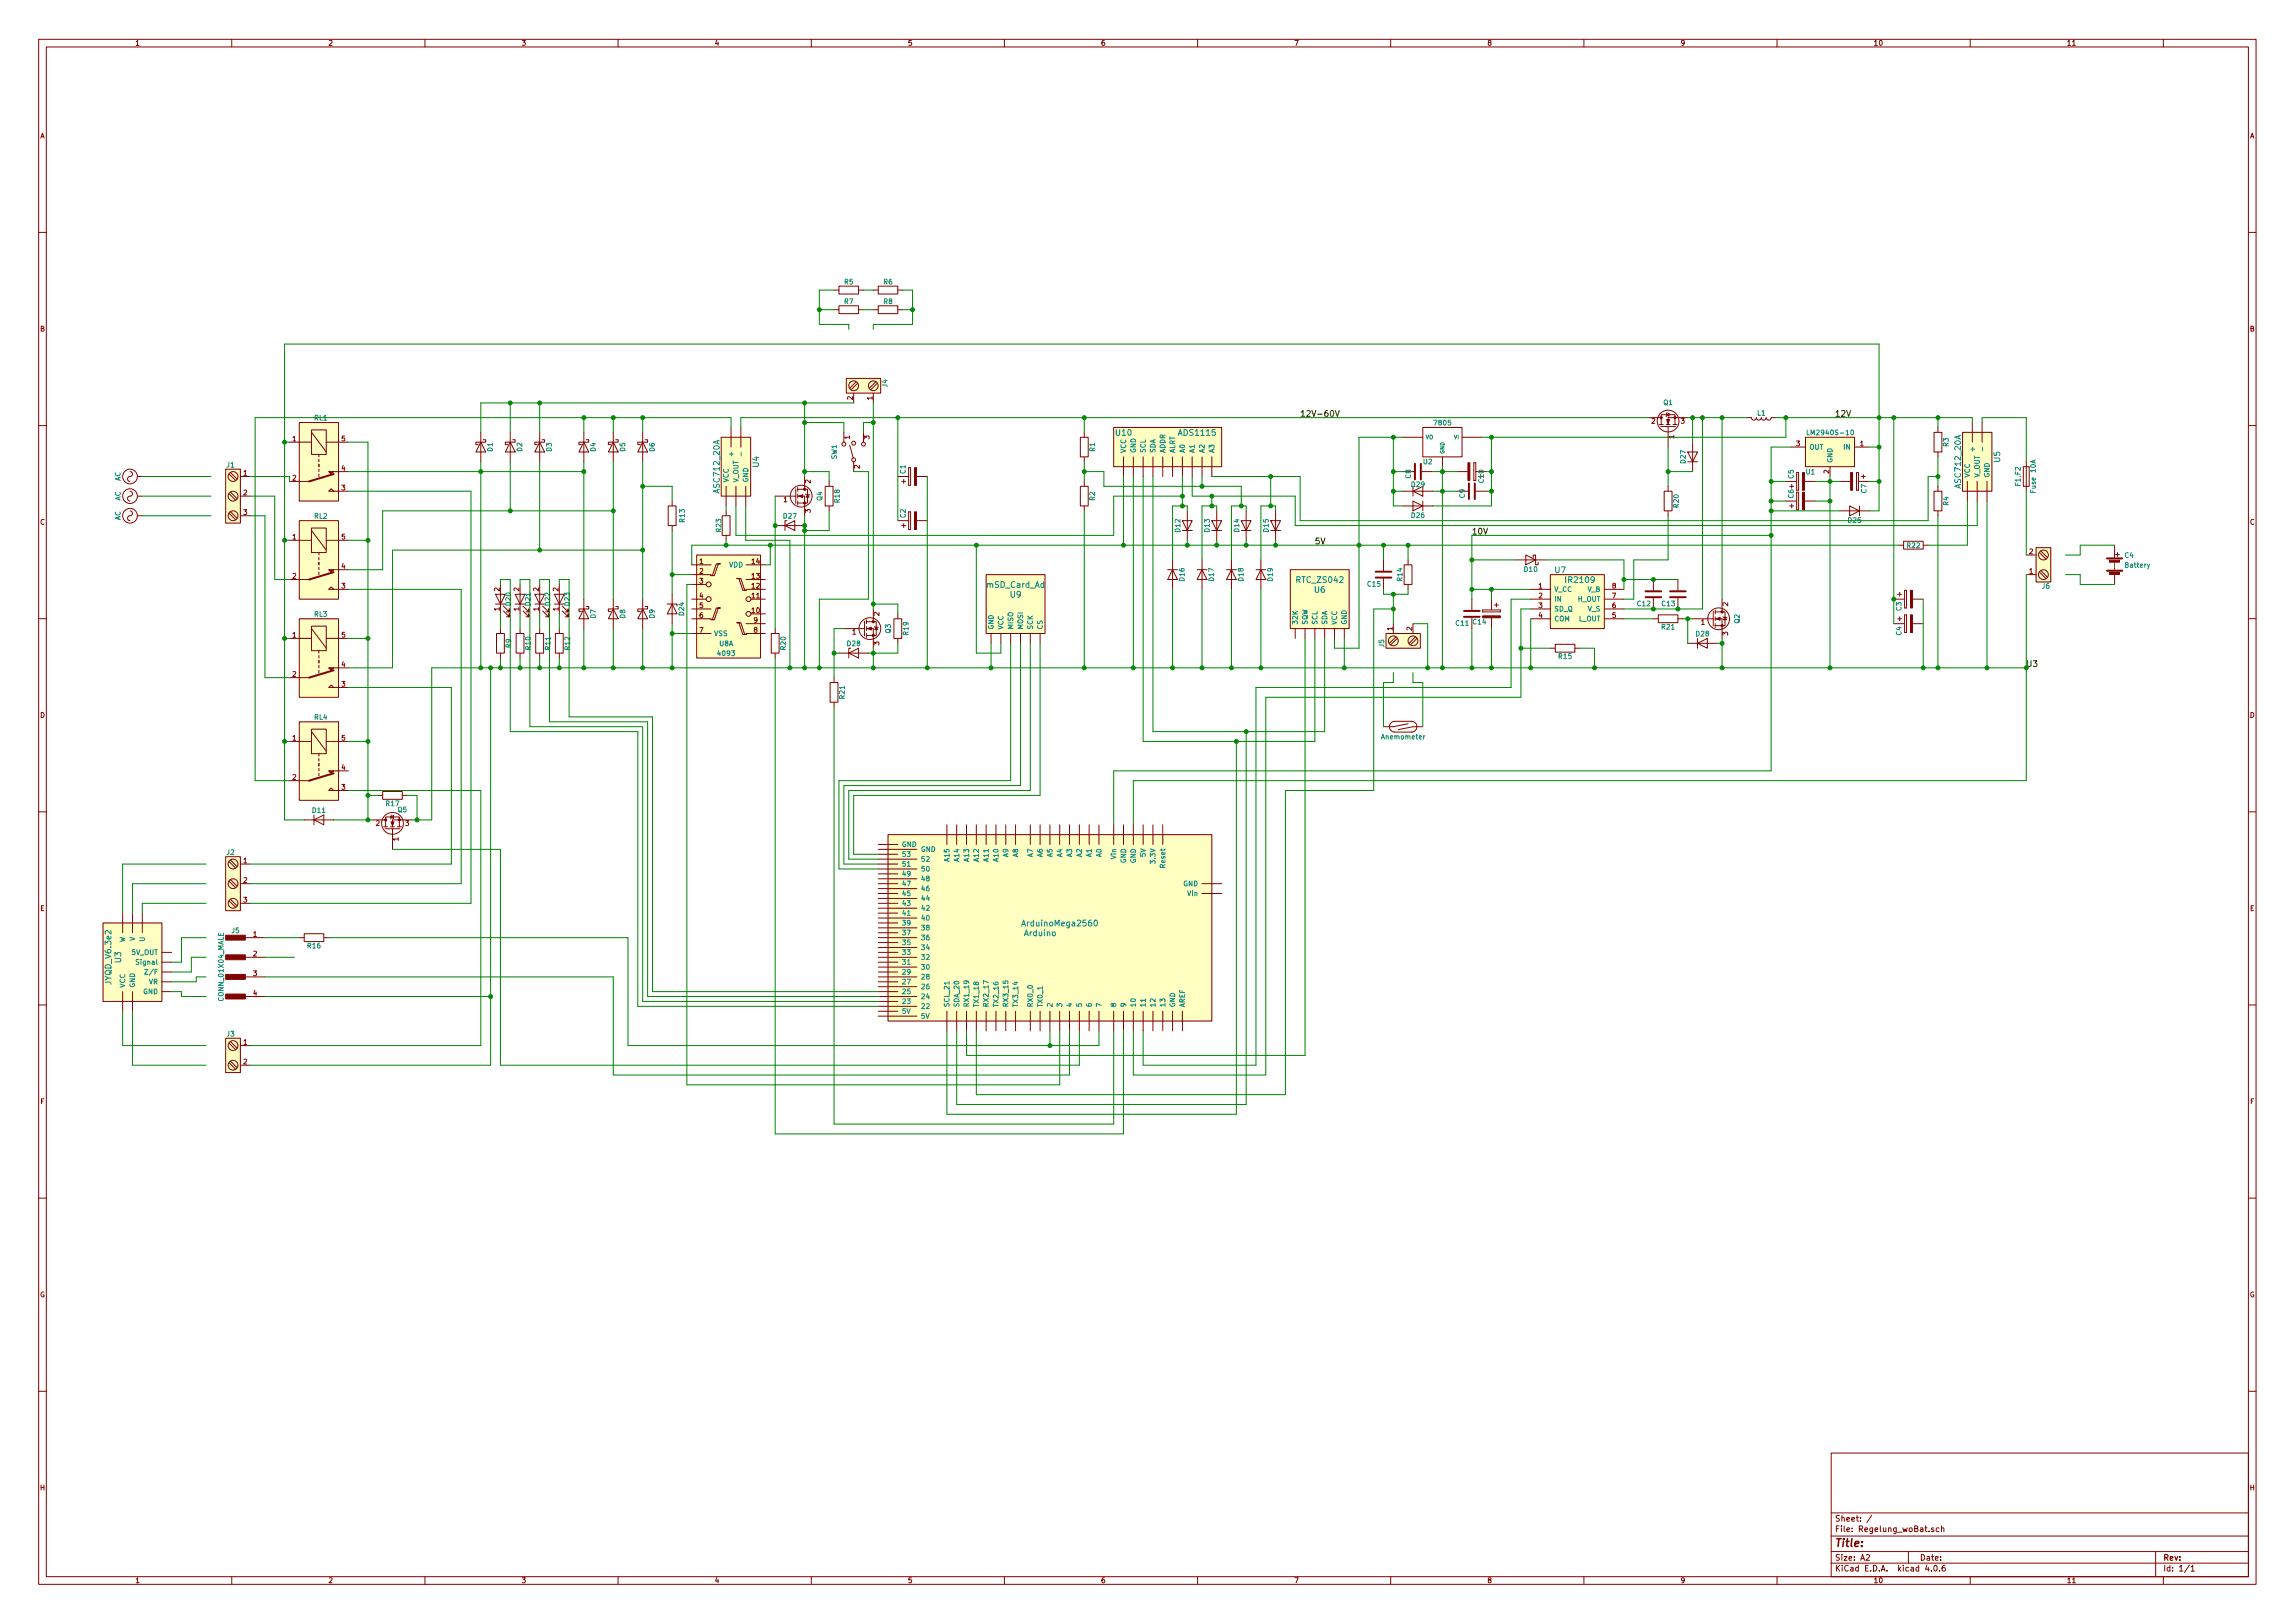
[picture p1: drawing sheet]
<svg xmlns="http://www.w3.org/2000/svg" width="594mm" height="420mm" viewBox="0 0 594 420" stroke-linecap="round" stroke-linejoin="round" font-family="sans-serif">
<defs><g id="words">
<text font-size="2.8" fill="#840000" x="475" y="400.4">Title:</text>
<g font-size="2.1">
<text x="336.5" y="107.9">12V-60V</text>
<text x="475" y="107.9">12V</text>
<text x="340.4" y="140.9">5V</text>
<text x="381" y="138.3">10V</text>
</g>
<g font-size="2.1" fill="#008484">
<text x="288.9" y="112.8">U10</text>
<text x="305.3" y="112.8">ADS1115</text>
<text x="517.8" y="119.6" transform="rotate(-90 517.8 119.6)">U5</text>
<text x="196.4" y="120.9" transform="rotate(-90 196.4 120.9)">U4</text>
<text x="186.3" y="127.4" transform="rotate(-90 186.3 127.4)">ASC712_20A</text>
<text x="507.6" y="126.1" transform="rotate(-90 507.6 126.1)">ASC712_20A</text>
<text x="402.5" y="148.4">U7</text>
<text x="255.5" y="152.2">mSD_Card_Ad</text>
<text x="261.5" y="154.7">U9</text>
<text x="335.7" y="150.9">RTC_ZS042</text>
<text x="340.3" y="153.4">U6</text>
<text x="405.5" y="150.9">IR2109</text>
<text x="265.2" y="239.8">ArduinoMega2560</text>
<text x="265.2" y="242.3">Arduino</text>
<text x="31.3" y="249.2" transform="rotate(-90 31.3 249.2)">U3</text>
<text x="28.8" y="254.7" transform="rotate(-90 28.8 254.7)">JYQD_V6.3e2</text>
</g>
<text font-size="2.1" fill="#008400" x="524.5" y="172.6">U3</text>
<g font-size="2.1" fill="#840000">
<text x="475" y="393.9">Sheet: /</text>
<text x="475" y="396.6">File: Regelung_woBat.sch</text>
<text x="475" y="406.8">KiCad E.D.A. kicad 4.0.6</text>
<text x="475" y="404">Size: A2</text>
<text x="497" y="404">Date:</text>
<text x="560" y="404">Rev:</text>
<text x="560" y="406.8">Id: 1/1</text>
</g>
<g font-size="1.8" fill="#840000">
<text x="35" y="11.8">1</text>
<text x="85" y="11.8">2</text>
<text x="135" y="11.8">3</text>
<text x="185" y="11.8">4</text>
<text x="235" y="11.8">5</text>
<text x="285" y="11.8">6</text>
<text x="335" y="11.8">7</text>
<text x="385" y="11.8">8</text>
<text x="435" y="11.8">9</text>
<text x="485" y="11.8">10</text>
<text x="535" y="11.8">11</text>
<text x="10.4" y="35.8">A</text>
<text x="582.4" y="35.8">A</text>
<text x="10.4" y="85.8">B</text>
<text x="582.4" y="85.8">B</text>
<text x="220.7" y="103.5" transform="rotate(-90 220.7 103.5)">2</text>
<text x="225.8" y="103.5" transform="rotate(-90 225.8 103.5)">1</text>
<text x="220" y="113.7" transform="rotate(-90 220 113.7)">1</text>
<text x="225" y="113.7" transform="rotate(-90 225 113.7)">3</text>
<text x="427.5" y="109.6">2</text>
<text x="433.3" y="113.6" transform="rotate(-90 433.3 113.6)">1</text>
<text x="435.1" y="109.6">3</text>
<text x="75.7" y="114.2">1</text>
<text x="88.4" y="114.2">5</text>
<text x="465" y="115.5">3</text>
<text x="481.5" y="115.5">1</text>
<text x="63" y="123.1">1</text>
<text x="75.7" y="124.4">2</text>
<text x="88.4" y="121.8">4</text>
<text x="209.8" y="125.1" transform="rotate(-90 209.8 125.1)">2</text>
<text x="222.5" y="121.3" transform="rotate(-90 222.5 121.3)">2</text>
<text x="473.5" y="122.6" transform="rotate(-90 473.5 122.6)">2</text>
<text x="63" y="128.2">2</text>
<text x="88.4" y="126.9">3</text>
<text x="202.8" y="130">1</text>
<text x="10.4" y="135.8">C</text>
<text x="63" y="133.3">3</text>
<text x="209.8" y="132.7" transform="rotate(-90 209.8 132.7)">3</text>
<text x="582.4" y="135.8">C</text>
<text x="75.7" y="139.6">1</text>
<text x="88.4" y="139.6">5</text>
<text x="525.3" y="143.4">2</text>
<text x="75.7" y="149.8">2</text>
<text x="88.4" y="147.2">4</text>
<text x="181.1" y="146">1</text>
<text x="181.1" y="148.5">2</text>
<text x="194.6" y="149.8">13</text>
<text x="194.6" y="146">14</text>
<text x="525.3" y="148.5">1</text>
<text x="88.4" y="152.3">3</text>
<text x="129.3" y="153.1" transform="rotate(-90 129.3 153.1)">2</text>
<text x="134.4" y="153.1" transform="rotate(-90 134.4 153.1)">2</text>
<text x="139.4" y="153.1" transform="rotate(-90 139.4 153.1)">2</text>
<text x="144.5" y="153.1" transform="rotate(-90 144.5 153.1)">2</text>
<text x="181.1" y="151">3</text>
<text x="181.1" y="154.9">4</text>
<text x="194.6" y="154.9">11</text>
<text x="194.6" y="152.3">12</text>
<text x="398.3" y="152.3">1</text>
<text x="398.3" y="154.9">2</text>
<text x="417.3" y="154.9">7</text>
<text x="417.3" y="152.3">8</text>
<text x="129.3" y="158.1" transform="rotate(-90 129.3 158.1)">1</text>
<text x="134.4" y="158.1" transform="rotate(-90 134.4 158.1)">1</text>
<text x="139.4" y="158.1" transform="rotate(-90 139.4 158.1)">1</text>
<text x="144.5" y="158.1" transform="rotate(-90 144.5 158.1)">1</text>
<text x="181.1" y="157.4">5</text>
<text x="181.1" y="159.9">6</text>
<text x="194.6" y="158.7">10</text>
<text x="195.1" y="161.2">9</text>
<text x="227.6" y="159.4" transform="rotate(-90 227.6 159.4)">2</text>
<text x="398.3" y="157.4">3</text>
<text x="398.3" y="159.9">4</text>
<text x="417.3" y="159.9">5</text>
<text x="417.3" y="157.4">6</text>
<text x="440.3" y="161.7">1</text>
<text x="447.3" y="156.9" transform="rotate(-90 447.3 156.9)">2</text>
<text x="75.7" y="165">1</text>
<text x="88.4" y="165">5</text>
<text x="181.1" y="163.7">7</text>
<text x="195.1" y="163.7">8</text>
<text x="220.6" y="164.3">1</text>
<text x="227.6" y="167" transform="rotate(-90 227.6 167)">3</text>
<text x="360.4" y="163.2" transform="rotate(-90 360.4 163.2)">1</text>
<text x="365.5" y="163.2" transform="rotate(-90 365.5 163.2)">2</text>
<text x="447.3" y="164.5" transform="rotate(-90 447.3 164.5)">3</text>
<text x="88.4" y="172.6">4</text>
<text x="75.7" y="175.2">2</text>
<text x="88.4" y="177.7">3</text>
<text x="10.4" y="185.8">D</text>
<text x="582.4" y="185.8">D</text>
<text x="75.7" y="191.7">1</text>
<text x="88.4" y="191.7">5</text>
<text x="75.7" y="201.8">2</text>
<text x="88.4" y="199.3">4</text>
<text x="88.4" y="204.4">3</text>
<text x="97.3" y="213.8">2</text>
<text x="104.9" y="213.8">3</text>
<text x="103.1" y="217.7" transform="rotate(-90 103.1 217.7)">1</text>
<text x="63" y="223.4">1</text>
<text x="63" y="228.5">2</text>
<text x="63" y="233.6">3</text>
<text x="10.4" y="235.8">E</text>
<text x="582.4" y="235.8">E</text>
<text x="65.6" y="242.5">1</text>
<text x="65.6" y="247.6">2</text>
<text x="65.6" y="252.6">3</text>
<text x="65.6" y="257.7">4</text>
<text x="63" y="270.4">1</text>
<text x="63" y="275.5">2</text>
<text x="10.5" y="285.8">F</text>
<text x="582.5" y="285.8">F</text>
<text x="10.3" y="335.8">G</text>
<text x="582.3" y="335.8">G</text>
<text x="10.4" y="385.8">H</text>
<text x="582.4" y="385.8">H</text>
<text x="35" y="409.8">1</text>
<text x="85" y="409.8">2</text>
<text x="135" y="409.8">3</text>
<text x="185" y="409.8">4</text>
<text x="235" y="409.8">5</text>
<text x="285" y="409.8">6</text>
<text x="335" y="409.8">7</text>
<text x="385" y="409.8">8</text>
<text x="435" y="409.8">9</text>
<text x="485" y="409.8">10</text>
<text x="535" y="409.8">11</text>
</g>
<g font-size="1.8" fill="#008484">
<text x="218.6" y="73.6">R5</text>
<text x="228.8" y="73.6">R6</text>
<text x="218.6" y="78.7">R7</text>
<text x="228.8" y="78.7">R8</text>
<text x="229.7" y="100.2" transform="rotate(-90 229.7 100.2)">J4</text>
<text x="430.6" y="104.8">Q1</text>
<text x="454.9" y="107.6">L1</text>
<text x="81.4" y="108.8">RL1</text>
<text x="371.4" y="110.1">7805</text>
<text x="468.7" y="112.6">LM2940S-10</text>
<text x="127.5" y="116.9" transform="rotate(-90 127.5 116.9)">D1</text>
<text x="135.2" y="116.9" transform="rotate(-90 135.2 116.9)">D2</text>
<text x="142.8" y="116.9" transform="rotate(-90 142.8 116.9)">D3</text>
<text x="154.2" y="116.9" transform="rotate(-90 154.2 116.9)">D4</text>
<text x="161.8" y="116.9" transform="rotate(-90 161.8 116.9)">D5</text>
<text x="169.4" y="116.9" transform="rotate(-90 169.4 116.9)">D6</text>
<text x="189.9" y="117.8" transform="rotate(-90 189.9 117.8)">+</text>
<text x="216.6" y="118.9" transform="rotate(-90 216.6 118.9)">SW1</text>
<text x="283.4" y="116.9" transform="rotate(-90 283.4 116.9)">R1</text>
<text x="291.5" y="117.3" transform="rotate(-90 291.5 117.3)">VCC</text>
<text x="294" y="117.3" transform="rotate(-90 294 117.3)">GND</text>
<text x="296.5" y="117.3" transform="rotate(-90 296.5 117.3)">SCL</text>
<text x="299.1" y="117.3" transform="rotate(-90 299.1 117.3)">SDA</text>
<text x="301.6" y="117.3" transform="rotate(-90 301.6 117.3)">ADDR</text>
<text x="304.2" y="117.3" transform="rotate(-90 304.2 117.3)">ALRT</text>
<text x="306.7" y="117.3" transform="rotate(-90 306.7 117.3)">A0</text>
<text x="309.2" y="117.3" transform="rotate(-90 309.2 117.3)">A1</text>
<text x="311.8" y="117.3" transform="rotate(-90 311.8 117.3)">A2</text>
<text x="314.3" y="117.3" transform="rotate(-90 314.3 117.3)">A3</text>
<text x="436.3" y="119.9" transform="rotate(-90 436.3 119.9)">D27</text>
<text x="468.4" y="116.4">OUT</text>
<text x="474.3" y="119.8" transform="rotate(-90 474.3 119.8)">GND</text>
<text x="477.3" y="116.4">IN</text>
<text x="504.4" y="115.6" transform="rotate(-90 504.4 115.6)">R3</text>
<text x="511.2" y="116.5" transform="rotate(-90 511.2 116.5)">+</text>
<text x="31.2" y="124.6" transform="rotate(-90 31.2 124.6)">AC</text>
<text x="58.7" y="121">J1</text>
<text x="188.6" y="124.9" transform="rotate(-90 188.6 124.9)">VCC</text>
<text x="191.1" y="124.9" transform="rotate(-90 191.1 124.9)">V_OUT</text>
<text x="193.7" y="124.9" transform="rotate(-90 193.7 124.9)">GND</text>
<text x="234.4" y="122.6" transform="rotate(-90 234.4 122.6)">C1</text>
<text x="365.2" y="123.8" transform="rotate(-90 365.2 123.8)">C8</text>
<text x="368.5" y="120.2">U2</text>
<text x="384.1" y="124.9" transform="rotate(-90 384.1 124.9)">C10</text>
<text x="464.3" y="123.9" transform="rotate(-90 464.3 123.9)">C5</text>
<text x="467.5" y="122.8">U1</text>
<text x="509.9" y="123.6" transform="rotate(-90 509.9 123.6)">VCC</text>
<text x="512.4" y="123.6" transform="rotate(-90 512.4 123.6)">V_OUT</text>
<text x="515" y="123.6" transform="rotate(-90 515 123.6)">GND</text>
<text x="523" y="125.7" transform="rotate(-90 523 125.7)">F1,F2</text>
<text x="31.2" y="129.7" transform="rotate(-90 31.2 129.7)">AC</text>
<text x="212.8" y="129.6" transform="rotate(-90 212.8 129.6)">Q4</text>
<text x="217.4" y="130.1" transform="rotate(-90 217.4 130.1)">R18</text>
<text x="283.4" y="129.6" transform="rotate(-90 283.4 129.6)">R2</text>
<text x="365.4" y="126.1">D29</text>
<text x="379.2" y="128.9" transform="rotate(-90 379.2 128.9)">C9</text>
<text x="434.5" y="131.3" transform="rotate(-90 434.5 131.3)">R20</text>
<text x="464.3" y="128.9" transform="rotate(-90 464.3 128.9)">C6</text>
<text x="483.1" y="127.6" transform="rotate(-90 483.1 127.6)">C7</text>
<text x="504.4" y="130.8" transform="rotate(-90 504.4 130.8)">R4</text>
<text x="526.9" y="127.3" transform="rotate(-90 526.9 127.3)">Fuse 10A</text>
<text x="31.2" y="134.8" transform="rotate(-90 31.2 134.8)">AC</text>
<text x="81.4" y="134.2">RL2</text>
<text x="177.2" y="135.1" transform="rotate(-90 177.2 135.1)">R13</text>
<text x="186.7" y="137.7" transform="rotate(-90 186.7 137.7)">R23</text>
<text x="202.8" y="134.2">D27</text>
<text x="234.4" y="134" transform="rotate(-90 234.4 134)">C2</text>
<text x="305.5" y="137.7" transform="rotate(-90 305.5 137.7)">D12</text>
<text x="313.1" y="137.7" transform="rotate(-90 313.1 137.7)">D13</text>
<text x="320.8" y="137.7" transform="rotate(-90 320.8 137.7)">D14</text>
<text x="328.4" y="137.7" transform="rotate(-90 328.4 137.7)">D15</text>
<text x="365.4" y="134.1">D26</text>
<text x="478.4" y="135.3">D25</text>
<text x="493.7" y="141.9">R22</text>
<text x="188.6" y="146.9">VDD</text>
<text x="394.6" y="148">D10</text>
<text x="550" y="144.4">C4</text>
<text x="550.2" y="146.9">Battery</text>
<text x="306.6" y="150.4" transform="rotate(-90 306.6 150.4)">D16</text>
<text x="314.2" y="150.4" transform="rotate(-90 314.2 150.4)">D17</text>
<text x="321.8" y="150.4" transform="rotate(-90 321.8 150.4)">D18</text>
<text x="329.5" y="150.4" transform="rotate(-90 329.5 150.4)">D19</text>
<text x="354" y="151.8">C15</text>
<text x="363" y="150.4" transform="rotate(-90 363 150.4)">R14</text>
<text x="402.3" y="153.2">V_CC</text>
<text x="402.3" y="155.7">IN</text>
<text x="408.3" y="155.7">H_OUT</text>
<text x="410.8" y="153.2">V_B</text>
<text x="528.6" y="152.4">J6</text>
<text x="81.4" y="159.6">RL3</text>
<text x="132.2" y="156.7" transform="rotate(-90 132.2 156.7)">D20</text>
<text x="137.3" y="156.7" transform="rotate(-90 137.3 156.7)">D21</text>
<text x="142.4" y="156.7" transform="rotate(-90 142.4 156.7)">D22</text>
<text x="147.5" y="156.7" transform="rotate(-90 147.5 156.7)">D23</text>
<text x="154.2" y="160" transform="rotate(-90 154.2 160)">D7</text>
<text x="161.8" y="160" transform="rotate(-90 161.8 160)">D8</text>
<text x="169.4" y="160" transform="rotate(-90 169.4 160)">D9</text>
<text x="177.1" y="159.3" transform="rotate(-90 177.1 159.3)">D24</text>
<text x="335.9" y="161.7" transform="rotate(-90 335.9 161.7)">32K</text>
<text x="338.5" y="161.7" transform="rotate(-90 338.5 161.7)">SQW</text>
<text x="341" y="161.7" transform="rotate(-90 341 161.7)">SCL</text>
<text x="343.5" y="161.7" transform="rotate(-90 343.5 161.7)">SDA</text>
<text x="346.1" y="161.7" transform="rotate(-90 346.1 161.7)">VCC</text>
<text x="348.6" y="161.7" transform="rotate(-90 348.6 161.7)">GND</text>
<text x="376.9" y="162">C11</text>
<text x="381.3" y="161.6">C14</text>
<text x="402.3" y="158.3">SD_Q</text>
<text x="402.3" y="160.8">COM</text>
<text x="408.5" y="160.8">L_OUT</text>
<text x="410.9" y="158.3">V_S</text>
<text x="423.9" y="156.9">C12</text>
<text x="430.2" y="156.9">C13</text>
<text x="450.3" y="161.4" transform="rotate(-90 450.3 161.4)">Q2</text>
<text x="492.2" y="158.1" transform="rotate(-90 492.2 158.1)">C3</text>
<text x="132.3" y="167.7" transform="rotate(-90 132.3 167.7)">R9</text>
<text x="184.8" y="164.6">VSS</text>
<text x="186.2" y="167.3">U8A</text>
<text x="219.4" y="167.3">D28</text>
<text x="230.6" y="163.9" transform="rotate(-90 230.6 163.9)">Q3</text>
<text x="235.2" y="164.4" transform="rotate(-90 235.2 164.4)">R19</text>
<text x="257.2" y="163" transform="rotate(-90 257.2 163)">GND</text>
<text x="259.7" y="163" transform="rotate(-90 259.7 163)">VCC</text>
<text x="262.3" y="163" transform="rotate(-90 262.3 163)">MISO</text>
<text x="264.8" y="163" transform="rotate(-90 264.8 163)">MOSI</text>
<text x="267.3" y="163" transform="rotate(-90 267.3 163)">SCK</text>
<text x="269.9" y="163" transform="rotate(-90 269.9 163)">CS</text>
<text x="358.3" y="167.5" transform="rotate(-90 358.3 167.5)">J5</text>
<text x="430.2" y="162.9">R21</text>
<text x="439.1" y="164.7">D28</text>
<text x="492.2" y="164.5" transform="rotate(-90 492.2 164.5)">C4</text>
<text x="137.4" y="168.2" transform="rotate(-90 137.4 168.2)">R10</text>
<text x="142.4" y="168.2" transform="rotate(-90 142.4 168.2)">R11</text>
<text x="147.5" y="168.2" transform="rotate(-90 147.5 168.2)">R12</text>
<text x="186" y="169.8">4093</text>
<text x="203.4" y="168.2" transform="rotate(-90 203.4 168.2)">R20</text>
<text x="403.5" y="170.6">R15</text>
<text x="218.6" y="180.9" transform="rotate(-90 218.6 180.9)">R21</text>
<text x="81.4" y="186.3">RL4</text>
<text x="357.8" y="191.4">Anemometer</text>
<text x="100" y="208.7">R17</text>
<text x="80.9" y="210.4">D11</text>
<text x="103" y="210.3">Q5</text>
<text x="58.7" y="221.3">J2</text>
<text x="233.4" y="221.8">53</text>
<text x="233.4" y="219.2">GND</text>
<text x="238.4" y="220.5">GND</text>
<text x="261" y="221.9" transform="rotate(-90 261 221.9)">A9</text>
<text x="263.5" y="221.9" transform="rotate(-90 263.5 221.9)">A8</text>
<text x="267.3" y="221.9" transform="rotate(-90 267.3 221.9)">A7</text>
<text x="269.9" y="221.9" transform="rotate(-90 269.9 221.9)">A6</text>
<text x="272.4" y="221.9" transform="rotate(-90 272.4 221.9)">A5</text>
<text x="275" y="221.9" transform="rotate(-90 275 221.9)">A4</text>
<text x="277.5" y="221.9" transform="rotate(-90 277.5 221.9)">A3</text>
<text x="280" y="221.9" transform="rotate(-90 280 221.9)">A2</text>
<text x="282.6" y="221.9" transform="rotate(-90 282.6 221.9)">A1</text>
<text x="285.1" y="221.9" transform="rotate(-90 285.1 221.9)">A0</text>
<text x="296.5" y="221.8" transform="rotate(-90 296.5 221.8)">5V</text>
<text x="233.4" y="226.9">49</text>
<text x="233.4" y="224.3">51</text>
<text x="238.4" y="225.6">50</text>
<text x="238.4" y="223.1">52</text>
<text x="245.7" y="222.9" transform="rotate(-90 245.7 222.9)">A15</text>
<text x="248.3" y="222.9" transform="rotate(-90 248.3 222.9)">A14</text>
<text x="250.8" y="222.9" transform="rotate(-90 250.8 222.9)">A13</text>
<text x="253.4" y="222.9" transform="rotate(-90 253.4 222.9)">A12</text>
<text x="255.9" y="222.9" transform="rotate(-90 255.9 222.9)">A11</text>
<text x="258.4" y="222.9" transform="rotate(-90 258.4 222.9)">A10</text>
<text x="288.9" y="222.4" transform="rotate(-90 288.9 222.4)">Vin</text>
<text x="291.5" y="223.6" transform="rotate(-90 291.5 223.6)">GND</text>
<text x="294" y="223.6" transform="rotate(-90 294 223.6)">GND</text>
<text x="299.1" y="223.3" transform="rotate(-90 299.1 223.3)">3.3V</text>
<text x="301.6" y="224.5" transform="rotate(-90 301.6 224.5)">Reset</text>
<text x="233.4" y="231.9">45</text>
<text x="233.4" y="229.4">47</text>
<text x="238.4" y="233.2">44</text>
<text x="238.4" y="230.7">46</text>
<text x="238.4" y="228.1">48</text>
<text x="306.2" y="229.4">GND</text>
<text x="307.4" y="231.9">Vin</text>
<text x="233.4" y="239.6">39</text>
<text x="233.4" y="237">41</text>
<text x="233.4" y="234.5">43</text>
<text x="238.4" y="238.3">40</text>
<text x="238.4" y="235.8">42</text>
<text x="32.4" y="244.2" transform="rotate(-90 32.4 244.2)">W</text>
<text x="34.9" y="243.7" transform="rotate(-90 34.9 243.7)">V</text>
<text x="37.5" y="243.8" transform="rotate(-90 37.5 243.8)">U</text>
<text x="60" y="241.5">J5</text>
<text x="79.7" y="245.5">R16</text>
<text x="233.4" y="244.6">35</text>
<text x="233.4" y="242.1">37</text>
<text x="238.4" y="245.9">34</text>
<text x="238.4" y="243.4">36</text>
<text x="238.4" y="240.8">38</text>
<text x="34" y="247.2">5V_OUT</text>
<text x="35.6" y="249.7">Signal</text>
<text x="233.4" y="249.7">31</text>
<text x="233.4" y="247.2">33</text>
<text x="238.4" y="251">30</text>
<text x="238.4" y="248.5">32</text>
<text x="32.4" y="255.7" transform="rotate(-90 32.4 255.7)">VCC</text>
<text x="34.9" y="255.7" transform="rotate(-90 34.9 255.7)">GND</text>
<text x="37" y="257.3">GND</text>
<text x="38.3" y="252.3">Z/F</text>
<text x="38.4" y="254.8">VR</text>
<text x="233.4" y="257.3">25</text>
<text x="233.4" y="254.8">27</text>
<text x="233.4" y="252.3">29</text>
<text x="238.4" y="256.1">26</text>
<text x="238.4" y="253.5">28</text>
<text x="57.9" y="259" transform="rotate(-90 57.9 259)">CONN_01X04_MALE</text>
<text x="233.4" y="259.9">23</text>
<text x="233.4" y="262.4">5V</text>
<text x="238.4" y="261.2">22</text>
<text x="238.4" y="258.6">24</text>
<text x="238.4" y="263.7">5V</text>
<text x="245.7" y="260.8" transform="rotate(-90 245.7 260.8)">SCL_21</text>
<text x="248.3" y="260.8" transform="rotate(-90 248.3 260.8)">SDA_20</text>
<text x="250.8" y="260.8" transform="rotate(-90 250.8 260.8)">RX1_19</text>
<text x="253.4" y="260.8" transform="rotate(-90 253.4 260.8)">TX1_18</text>
<text x="255.9" y="260.8" transform="rotate(-90 255.9 260.8)">RX2_17</text>
<text x="258.4" y="260.8" transform="rotate(-90 258.4 260.8)">TX2_16</text>
<text x="261" y="260.8" transform="rotate(-90 261 260.8)">RX3_15</text>
<text x="263.5" y="260.8" transform="rotate(-90 263.5 260.8)">TX3_14</text>
<text x="267.3" y="260.8" transform="rotate(-90 267.3 260.8)">RX0_0</text>
<text x="269.9" y="260.8" transform="rotate(-90 269.9 260.8)">TX0_1</text>
<text x="272.4" y="260.8" transform="rotate(-90 272.4 260.8)">2</text>
<text x="275" y="260.8" transform="rotate(-90 275 260.8)">3</text>
<text x="277.5" y="260.8" transform="rotate(-90 277.5 260.8)">4</text>
<text x="280" y="260.8" transform="rotate(-90 280 260.8)">5</text>
<text x="282.6" y="260.8" transform="rotate(-90 282.6 260.8)">6</text>
<text x="285.1" y="260.8" transform="rotate(-90 285.1 260.8)">7</text>
<text x="288.9" y="260.8" transform="rotate(-90 288.9 260.8)">8</text>
<text x="291.5" y="260.8" transform="rotate(-90 291.5 260.8)">9</text>
<text x="294" y="260.8" transform="rotate(-90 294 260.8)">10</text>
<text x="296.5" y="260.8" transform="rotate(-90 296.5 260.8)">11</text>
<text x="299.1" y="260.8" transform="rotate(-90 299.1 260.8)">12</text>
<text x="301.6" y="260.8" transform="rotate(-90 301.6 260.8)">13</text>
<text x="304.2" y="260.8" transform="rotate(-90 304.2 260.8)">GND</text>
<text x="306.7" y="260.8" transform="rotate(-90 306.7 260.8)">AREF</text>
<text x="58.7" y="268.3">J3</text>
</g>
<g font-size="1.4" fill="#008484">
<text x="369.1" y="113.7">VO</text>
<text x="376.4" y="113.7">VI</text>
<text x="373.9" y="117.5" transform="rotate(-90 373.9 117.5)">GND</text>
</g>
</g></defs>
<g fill="none" stroke="#840000" stroke-width=".26">
<path d="M10 10.2h574v400h-574zM12 12.2h570v396h-570zM60 10.2v2M110 10.2v2M160 10.2v2M210 10.2v2M260 10.2v2M310 10.2v2M360 10.2v2M410 10.2v2M460 10.2v2M510 10.2v2"/>
<path d="M560 10.2v2M10 60.2h2M215.9 75.1h1.3M217.2 79.2h5v2h-5zM217.2 74.1h5v2h-5zM222.2 75.1h1.3M226.1 75.1h1.2M227.3 79.2h5.1v2h-5.1zM227.3 74.1h5.1v2h-5.1zM232.4 75.1h1.3M582 60.2h2M215.9 80.2h1.3"/>
<path d="M219.1 98h8.9v3.8h-8.9zM221.6 98.8l-1.6 1.7M222 99.2l-1.7 1.7M222.2 80.2h1.3M226.1 80.2h1.2M226.7 98.8l-1.7 1.7M227.1 99.2l-1.7 1.7M232.4 80.2h1.3M10 110.2h2M74.9 114.5h5.7M77.5 109.4h10.1v20.3h-10.1zM80.6 111.3h3.9v6.3h-3.9z"/>
<path d="M80.6 111.9l3.9 5.1M82.5 117.6v.7M82.5 118.9v.6M84.5 114.5h5.7M124.5 114.5l1.2 2.5h-2.5zM124.5 111.9v7.6M125.1 113.8h.6v.7h-2.5v.6h.6M132.1 114.5l1.2 2.5h-2.5zM132.1 111.9v7.6M132.7 113.8h.6v.7h-2.5v.6h.6M139.7 114.5l1.3 2.5h-2.6zM139.7 111.9v7.6"/>
<path d="M140.3 113.8h.7v.7h-2.6v.6h.7M151.1 114.5l1.3 2.5h-2.5zM151.1 111.9v7.6M151.8 113.8h.6v.7h-2.5v.6h.6M158.7 114.5l1.3 2.5h-2.5zM158.7 111.9v7.6M159.4 113.8h.6v.7h-2.5v.6h.6M166.4 114.5l1.2 2.5h-2.5zM166.4 111.9v7.6M167 113.8h.6v.7h-2.5v.6h.6M186.7 113.2h7.6v15.2h-7.6zM189.2 110.7v5"/>
<path d="M191.8 110.7v5M218.4 111.9v2.6M220 115.2l.9 3.3M221 101.8v2.5M221 119.5v2.6M223.5 111.9v2.6M226.1 101.8v2.5M279.7 113.2h2v5.1h-2zM280.7 111.9v1.3M280.7 118.3v1.2M288.3 110.7h27.9v10.1h-27.9zM290.8 118.3v5.1"/>
<path d="M293.4 118.3v5.1M295.9 118.3v5.1M298.4 118.3v5.1M301 118.3v5.1M303.5 118.3v5.1M306.1 118.3v5.1M308.6 118.3v5.1M311.1 118.3v5.1M313.7 118.3v5.1M363.2 113.2h5.1M368.3 110.7h10.2v7.6h-10.2zM373.4 118.3v2.5"/>
<path d="M378.5 113.2h5M381.5 119.8v4.6zM381.5 119.8h.5zM382 119.8v4.6zM426.7 108.1h3.3M429.5 109.9h1M429.9 110.4h3.8M430 108.1v-.7h3.6v2.5M430 108.1v1.8M431.3 109.9h1M431.4 107.4l.7-.4v.7zM431.5 106.8l-.2 1.1"/>
<path d="M431.8 110.4v5.3M433.1 109.9h1M436.9 117h2.5l-1.3 2.5zM436.9 108.1h-5.1v1.8M436.9 119.5h2.5M438.1 114.5v7.6M452.1 108.1h1.3l.2 .5 .3 .2 .6-.2 .2-.5 .1 .5 .4 .2 .6-.2 .1-.5 .2 .5 .4 .2 .5-.2 .2-.5 .2 .5 .3 .2 .6-.2 .2-.5h1.2M463.5 115.7h3.9M467.4 113.2h12.7v7.6h-12.7zM480.1 115.7h3.8M500.6 111.9h2.1v5.1h-2.1zM501.6 110.7v1.2"/>
<path d="M501.6 117v1.3M508 111.9h7.6v15.3h-7.6zM510.5 109.4v5.1M513.1 109.4v5.1M524.5 119.5v7.7M582 110.2h2M33.7 122.1l.4 .2 .2 .3-.2 .6-.8 .2-.3 .4 .1 .5 .6 .3M33.7 127.2l.4 .1 .2 .4-.2 .6-.8 .2-.3 .3 .1 .6 .6 .3M33.7 132.2l.4 .2 .2 .4-.2 .5-.8 .3-.3 .3 .1 .6 .6 .3M35.6 123.4h1.2M35.6 128.4h1.2M35.6 133.5h1.2"/>
<path d="M58.4 121.5h3.8v13.9h-3.8zM59.3 127.8l1.7 1.7M59.3 132.9l1.7 1.6M59.3 122.7l1.7 1.7M59.7 132.5l1.6 1.7M59.7 122.3l1.6 1.7M59.7 127.4l1.6 1.7M62.2 123.4h2.6M62.2 128.4h2.6M62.2 133.5h2.6M74.9 124.6h5.1M74.9 139.9h5.7"/>
<path d="M77.5 134.8h10.1v20.3h-10.1zM80.6 136.7h3.9v6.3h-3.9zM80.6 137.3l3.9 5.1M82.5 120.2v.6M82.5 121.5v.6M82.5 122.7v.7M84.5 139.9h5.7M85.1 127.2l.6-.7 .7 .7zM86.4 122.1h3.8M86.4 127.2h3.8M173 131h2v5.1h-2zM174 129.7v1.3"/>
<path d="M174 136.1v1.2M186.9 133.5h2.1v5.1h-2.1zM188 125.9v5.1M188 132.2v1.3M188 138.6v1.3M190.5 125.9v5.1M193 125.9v5.1M200.7 128.4h5.3M200.7 136.1h7.6M203.2 136.1l2.5-1.3v2.5zM203.7 134.8h-.5v2.5M206 126.5v3.8"/>
<path d="M206.5 126.2v1M206.5 127.9v1M206.5 129.7v1M206.5 128.4h1.8v5.1M206.5 126.7h1.8M208.3 126.7h.7v3.5h-2.5M208.3 123.4v3.3M208.5 127.9l1 .3M209 128.1l.4 .6h-.7zM213.6 125.9h2v5.1h-2zM214.6 124.6v1.3M214.6 131v1.2"/>
<path d="M232.4 123.4h2.8M232.4 134.8h2.8M233.4 124.6h1M233.4 136.1h1M233.9 124.1v1M233.9 135.6v1M235.2 125.6h.5zM235.2 121.1v4.5zM235.2 121.1h.5zM235.2 137.1h.5zM235.2 132.5v4.6zM235.2 132.5h.5z"/>
<path d="M235.7 121.1v4.5zM235.7 132.5v4.6zM237.2 123.4h2.8M237.2 134.8h2.8M279.7 125.9h2v5.1h-2zM280.7 124.6v1.3M280.7 131v1.2M306.1 134.8h2.5l-1.3 2.5zM306.1 137.3h2.5M307.3 132.2v7.7M313.7 134.8h2.5l-1.2 2.5zM313.7 137.3h2.5"/>
<path d="M315 132.2v7.7M321.3 134.8h2.5l-1.2 2.5zM321.3 137.3h2.5M322.6 132.2v7.7M328.9 134.8h2.6l-1.3 2.5zM328.9 137.3h2.6M330.2 132.2v7.7M363.2 122.1h2.8M363.2 127.2h7.6M363.2 131h7.6M365.8 129.7l2.5 1.3-2.5 1.2zM365.8 127.2l2.5-1.3v2.5z"/>
<path d="M366.3 125.9h-.5v2.5M368 122.1h2.8M368.3 129.7v2.5M377.2 122.1h2.8M377.2 127.2h2.8M381.5 124.4h.5zM382 122.1h2.8M382 127.2h2.8M430.8 127.2h2v5h-2zM431.8 125.9v1.3M431.8 132.2v1.3M462.3 124.6h2.8"/>
<path d="M462.3 129.7h2.8M463.3 131h1M463.3 125.9h1M463.8 125.4v1M463.8 130.5v1M465.1 132h.5zM465.1 127.4v4.6zM465.1 127.4h.5zM465.1 126.9h.5zM465.1 122.3v4.6zM465.1 122.3h.5zM465.6 127.4v4.6z"/>
<path d="M465.6 122.3v4.6zM467.1 124.6h2.8M467.1 129.7h2.8M473.7 120.8v2.6M476.2 124.6h2.8M476.2 132.2h7.7M478.8 131l2.5 1.2-2.5 1.3zM480.6 122.3h.5zM480.6 122.3v4.6zM480.6 126.9h.5zM481.1 122.3v4.6zM481.1 124.6h2.8"/>
<path d="M481.3 131v2.5M481.8 123.4h1.1M482.3 122.9v1M500.6 127.2h2.1v5h-2.1zM501.6 125.9v1.3M501.6 132.2v1.3M509.3 124.6v5.1M511.8 124.6v5.1M514.3 124.6v5.1M523.7 120.8h1.6v5.1h-1.6zM74.9 150h5.1M82.5 143v.7"/>
<path d="M82.5 144.3v.6M82.5 145.6v.6M82.5 146.9v.6M82.5 148.1v.7M85.1 152.6l.6-.7 .7 .7zM86.4 152.6h3.8M86.4 147.5h3.8M128.3 153.8h2.5l-1.3 2.6zM128.3 156.4h2.5M129.5 151.3v7.6M130.3 158.2l1.5 1.5v-.8v.8h-.7M130.3 156.9l1.5 1.5v-.8v.8h-.7"/>
<path d="M133.3 153.8h2.6l-1.3 2.6zM133.3 156.4h2.6M134.6 151.3v7.6M135.4 158.2l1.5 1.5v-.8v.8h-.8M135.4 156.9l1.5 1.5v-.8v.8h-.8M138.4 153.8h2.6l-1.3 2.6zM138.4 156.4h2.6M139.7 151.3v7.6M140.5 158.2l1.5 1.5v-.8v.8h-.8M140.5 156.9l1.5 1.5v-.8v.8h-.8M143.5 153.8h2.5l-1.2 2.6zM143.5 156.4h2.5"/>
<path d="M144.8 151.3v7.6M145.5 158.2l1.6 1.5v-.8v.8h-.8M145.5 156.9l1.6 1.5v-.8v.8h-.8M151.1 157.6l1.3 2.6h-2.5zM151.1 155.1v7.6M151.8 157h.6v.6h-2.5v.7h.6M158.7 157.6l1.3 2.6h-2.5zM158.7 155.1v7.6M159.4 157h.6v.6h-2.5v.7h.6M166.4 157.6l1.2 2.6h-2.5zM166.4 155.1v7.6M167 157h.6v.6h-2.5v.7h.6"/>
<path d="M172.7 156.4h2.6v.5M174 156.4l1.3 2.5h-2.6zM174 153.8v7.7M179.1 155.1h3.7M179.1 157.6h5M179.1 146.2h5M179.1 148.8h5M179.1 151.3h3.7M180.3 143.7h16.5v26.6h-16.5zM183.9 149h1l1-3h.5h-1l-1 3M192.8 152.8l-1-3h-1h.5l1 3h1M193.1 152.6h5"/>
<path d="M193.1 146.2h5M193.1 150h5M194.4 155.1h3.7M194.4 158.9h3.7M226.1 157.6v3.4M232.4 158.9v1.3M255.3 148.8h15.2v15.2h-15.2zM302.3 147.5h2.5M303.5 147.5l1.3 2.5h-2.5zM303.5 144.9v7.7M309.9 147.5h2.5M311.1 147.5l1.3 2.5h-2.5z"/>
<path d="M311.1 144.9v7.7M317.5 147.5h2.5M318.8 147.5l1.2 2.5h-2.5zM318.8 144.9v7.7M325.1 147.5h2.6M326.4 147.5l1.3 2.5h-2.6zM326.4 144.9v7.7M334 147.5h15.2v15.2h-15.2zM358.1 144.9v2.8M358.1 149.8v2.8M363.5 146.2h2v5.1h-2zM364.5 144.9v1.3"/>
<path d="M364.5 151.3v1.3M381 155.1v2.8M381 159.9v2.8M383.8 158.4h4.6zM383.8 157.9h4.6zM383.8 157.9v.5zM386.1 155.1v2.8M386.1 159.9v2.8M386.8 156.6h1.1M387.3 156.1v1M388.4 157.9v.5zM392.4 144.9h7.6"/>
<path d="M395 143.7l2.5 1.2-2.5 1.3zM396.2 152.6h5.1M396.2 155.1h5.1M396.2 157.6h5.1M396.9 144.3v-.6h.6v2.5h.6v-.6M401.3 148.8h14v13.9h-14zM415.3 152.6h5.1M415.3 155.1h5.1M415.3 157.6h5.1M428 150v2.8M428 154.9v2.7M429.3 159.2h5v2h-5z"/>
<path d="M434.3 150v2.8M434.3 154.9v2.7M443.5 158.3v3.8M444 157.9v1M444 159.7v1M444 158.4h1.8M445.8 158.4h.7v3.6h-2.5M445.8 155.1v3.3M446 159.7l1 .2M446.5 159.8l.4 .6h-.7zM490.2 155.1h2.8M491.2 153.8h1.1"/>
<path d="M491.5 141.1h1.3M491.7 153.3v1M491.7 159.7v1M492.8 140.1h5v2.1h-5zM493 159.2h.5zM493 159.2v4.5zM493 152.8h.5zM493 152.8v4.6zM493 157.4h.5zM493.5 159.2v4.5zM493.5 152.8v4.6zM495 155.1h2.8"/>
<path d="M497.8 141.1h1.3M524.5 148.8h2.5M524.5 143.7h2.5M527 141.8h3.9v8.9h-3.9zM527.9 148.1l1.7 1.7M527.9 143l1.7 1.7M528.3 142.7l1.7 1.6M528.3 147.7l1.7 1.7M547.4 141.1v3.3M547.4 145.5v.2M547.4 146v.2M547.4 146.5v.2"/>
<path d="M547.4 147v.2M547.4 147.5v.2M547.4 148.8v2.5M547.6 143.6h1M548.1 143v1.1M10 160.2h2M74.9 165.3h5.7M74.9 175.4h5.1M77.5 160.2h10.1v20.3h-10.1zM80.6 162.1h3.9v6.3h-3.9zM80.6 162.7l3.9 5.1M82.5 168.4v.7"/>
<path d="M82.5 169.7v.6M82.5 171v.6M82.5 172.3v.6M82.5 173.5v.7M84.5 165.3h5.7M85.7 177.3l.7 .7h-1.3zM86.4 172.9h3.8M86.4 178h3.8M128.5 164h2.1v5.1h-2.1zM129.5 162.7v1.3M129.5 169.1v1.2M133.6 164h2v5.1h-2z"/>
<path d="M134.6 162.7v1.3M134.6 169.1v1.2M138.7 164h2v5.1h-2zM139.7 162.7v1.3M139.7 169.1v1.2M143.8 164h2v5.1h-2zM144.8 162.7v1.3M144.8 169.1v1.2M179.1 160.2h5M179.1 164h5M183.9 160.4h1l1-3h.5h-1l-1 3M192.8 164.3l-1-3.1h-1h.5l1 3.1h1"/>
<path d="M193.1 161.5h5M193.1 164h5M199.6 164h2.1v5.1h-2.1zM200.7 162.7v1.3M200.7 169.1v1.2M214.9 176.7h2v5.1h-2zM215.9 175.4v1.3M217.2 169.1h7.6M218.4 162.7h5.4M219.7 169.1l2.5-1.3v2.5zM220.2 167.8h-.5v2.5M223.8 160.8v3.8"/>
<path d="M224.3 160.4v1.1M224.3 162.2v1M224.3 164v1M224.3 162.7h1.8v5.1M224.3 161h1.8M226.1 161h.7v3.5h-2.5M226.3 162.2l1 .3M226.8 162.3l.4 .7h-.8zM231.4 160.2h2v5.1h-2zM232.4 165.3v1.2M256.5 164v2.5M259.1 164v2.5"/>
<path d="M261.6 164v2.5M264.2 164v2.5M266.7 164v2.5M269.2 164v2.5M335.3 162.7v2.6M337.8 162.7v2.6M340.4 162.7v2.6M342.9 162.7v2.6M345.4 162.7v2.6M348 162.7v2.6M358.8 164h8.9v3.8h-8.9zM360.7 161.5v2.5"/>
<path d="M361.3 164.9l-1.6 1.6M361.7 165.3l-1.7 1.6M365.8 161.5v2.5M366.4 164.9l-1.7 1.6M366.8 165.3l-1.7 1.6M396.2 160.2h5.1M401.3 167.8h1.3M402.6 166.8h5.1v2h-5.1zM407.7 167.8h1.2M415.3 160.2h5.1M428 160.2h1.3M434.3 160.2h1.3"/>
<path d="M436.9 166.5h7.6M438.1 160.2h5.4M439.4 166.5l2.6-1.2v2.5zM439.4 165.3v2.5M444 160.2h1.8v5.1M444 161.5v1M490.2 161.5h2.8M491.2 160.2h1.1M493 163.7h.5zM495 161.5h2.8M582 160.2h2M74.9 191.9h5.7"/>
<path d="M77.5 186.9h10.1v20.3h-10.1zM80.6 188.8h3.9v6.3h-3.9zM80.6 189.4l3.9 5.1M82.5 195.1v.6M82.5 196.4v.6M82.5 197.7v.6M82.5 198.9v.7M84.5 191.9h5.7M86.4 199.6h3.8M215.9 181.8v1.2M364.5 187.4l-3.8 .7h-2.6M365.4 189.5a1.4 1.4 0 0 0 1.4-1.4 1.4 1.4 0 0 0-1.4-1.4h-4.3a1.4 1.4 0 0 0-1.4 1.4 1.4 1.4 0 0 0 1.4 1.4h4.4"/>
<path d="M368.3 188.1h-2.5l-3.9 .8M10 210.2h2M74.9 202.1h5.1M78.7 212.3h7.7M81.3 212.3l2.5-1.3v2.5zM81.3 211v2.5M82.5 200.2v.6M85.1 204.6l.6-.6 .7 .6zM86.4 204.6h3.8M96.5 212.3h3.3M97.8 205.9h1.3M99.1 204.9h5v2h-5z"/>
<path d="M99.3 214h1M99.7 214.5h3.8M99.8 212.3v-.8h3.6v2.5M99.8 212.3v1.7M101.1 214h1M101.2 211.5l.7-.4v.8zM101.3 211l-.2 1M101.6 214.5v5.4M102.9 214h1M104.1 205.9h1.3M106.7 212.3h-5.1v1.7M227.3 218.6h5.1"/>
<path d="M227.3 219.9h10M229.9 216.1h83.8v48.2h-83.8zM245.1 213.5v5.1M247.6 213.5v5.1M250.2 213.5v5.1M252.7 213.5v5.1M255.3 213.5v5.1M257.8 213.5v5.1M260.3 213.5v5.1M262.9 213.5v5.1M266.7 213.5v5.1M269.2 213.5v5.1"/>
<path d="M271.8 213.5v5.1M274.3 213.5v5.1M276.9 213.5v5.1M279.4 213.5v5.1M281.9 213.5v5.1M284.5 213.5v5.1M288.3 213.5v5.1M290.8 213.5v5.1M293.4 213.5v5.1M295.9 213.5v5.1M298.4 213.5v5.1M301 213.5v5.1"/>
<path d="M582 210.2h2M26.7 238.9h15.2v20.3h-15.2zM31.7 236.4v5.1M34.3 236.4v5.1M36.8 236.4v5.1M58.4 221.8h3.8v14h-3.8zM59.3 228.1l1.7 1.7M59.3 233.2l1.7 1.7M59.3 223.1l1.7 1.6M59.7 232.8l1.6 1.7M59.7 222.7l1.6 1.6M59.7 227.8l1.6 1.6"/>
<path d="M62.2 233.8h2.6M62.2 228.8h2.6M62.2 223.7h2.6M227.3 238.9h5.1M227.3 237.7h10M227.3 236.4h5.1M227.3 235.1h10M227.3 233.8h5.1M227.3 232.6h10M227.3 231.3h5.1M227.3 230h10M227.3 228.8h5.1"/>
<path d="M227.3 227.5h10M227.3 226.2h5.1M227.3 225h10M227.3 223.7h5.1M227.3 222.4h10M227.3 221.1h5.1M311.1 231.3h5.1M311.1 228.8h5.1M31.7 256.7v5.1M34.3 256.7v5.1M41.9 256.7h2.5M41.9 254.2h2.5"/>
<path d="M41.9 251.6h2.5M41.9 249.1h2.5M41.9 246.5h2.5M63.5 258h5.1M63.5 252.9h5.1M63.5 247.8h5.1M63.5 242.7h5.1M77.5 242.7h1.2M78.7 241.7h5.1v2.1h-5.1zM83.8 242.7h1.3M227.3 259.2h5.1M227.3 258h10"/>
<path d="M227.3 256.7h5.1M227.3 255.4h10M227.3 254.2h5.1M227.3 252.9h10M227.3 251.6h5.1M227.3 250.4h10M227.3 249.1h5.1M227.3 247.8h10M227.3 246.5h5.1M227.3 245.3h10M227.3 244h5.1M227.3 242.7h10"/>
<path d="M227.3 241.5h5.1M227.3 240.2h10M10 260.2h2M58.4 268.8h3.8v8.9h-3.8zM59.3 275.1l1.7 1.7M59.3 270l1.7 1.7M59.7 269.7l1.6 1.6M59.7 274.7l1.6 1.7M62.2 270.7h2.6M62.2 275.8h2.6M227.3 260.5h10M227.3 261.8h5.1"/>
<path d="M227.3 263.1h10M245.1 261.8v5.1M247.6 261.8v5.1M250.2 261.8v5.1M252.7 261.8v5.1M255.3 261.8v5.1M257.8 264.3h.1M257.8 261.8v5.1M260.3 261.8v5.1M262.9 263.1h.1M262.9 261.8v5.1M266.7 261.8v5.1"/>
<path d="M269.2 261.8v5.1M271.8 261.8v5.1M274.3 261.8v5.1M276.9 261.8v5.1M279.4 261.8v5.1M281.9 261.8v5.1M284.5 261.8v5.1M288.3 261.8v5.1M290.8 261.8v5.1M293.4 261.8v5.1M295.9 261.8v5.1M298.4 261.8v5.1"/>
<path d="M301 261.8v5.1M303.5 261.8v5.1M306.1 261.8v5.1M582 260.2h2M10 310.2h2M582 310.2h2M10 360.2h2M474 376.2h108v32h-108zM582 360.2h2M474 397.7h108M474 391.7h108M484.5 392.2l-1.3 2"/>
<path d="M500.6 395.6l-.4-.1-.2 .2v.3l.6 .1v.3h-.6M501.9 395.6l-.4-.1-.3 .3 .1 .6h.6M502.6 395.6h.5l.1 .9M502.6 395v1.5M60 408.2v2M110 408.2v2M160 408.2v2M210 408.2v2M260 408.2v2M310 408.2v2M360 408.2v2M410 408.2v2"/>
<path d="M460 408.2v2M474 404.7h108M474 401.7h108M483.1 402.6l.6-.2 .2 .5-.9 1h.9M494 401.7v3M498.8 405.1l-.4 1.1h1M499.9 406.6v.1M500.7 405.4l.2-.2a.8 .8 0 0 1 .6 .8 .8 .8 0 0 1-.6 .7l-.3-.5zM502.1 406.6v.1M503.4 405.2l-.4 .1-.2 .3-.1 .8 .3 .3 .5-.1-.1-.7-.4-.1-.3 .3M510 408.2v2M558 401.7v6.5"/>
<path d="M560 408.2v2M566.8 405.1l-1.3 2M567.2 405.7l.4-.5v1.5M567.2 406.7h.8"/>
<circle cx="221" cy="99.9" r="1.27"/>
<circle cx="226.1" cy="99.9" r="1.27"/>
<circle cx="218.4" cy="115" r=".51"/>
<circle cx="221" cy="114.7" r=".51"/>
<circle cx="221" cy="119" r=".51"/>
<circle cx="223.5" cy="115" r=".51"/>
<circle cx="431.8" cy="109" r="2.82"/>
<circle cx="33.7" cy="128.4" r="1.9"/>
<circle cx="33.7" cy="123.4" r="1.9"/>
<circle cx="33.7" cy="133.5" r="1.9"/>
<circle cx="60.3" cy="128.4" r="1.27"/>
<circle cx="60.3" cy="123.4" r="1.27"/>
<circle cx="60.3" cy="133.5" r="1.27"/>
<circle cx="207.4" cy="128.4" r="2.82"/>
<circle cx="183.4" cy="155.1" r=".63"/>
<circle cx="183.4" cy="151.3" r=".63"/>
<circle cx="193.8" cy="155.1" r=".63"/>
<circle cx="193.8" cy="158.9" r=".63"/>
<circle cx="529" cy="148.8" r="1.27"/>
<circle cx="529" cy="143.7" r="1.27"/>
<circle cx="225.2" cy="162.7" r="2.82"/>
<circle cx="360.7" cy="165.9" r="1.27"/>
<circle cx="365.8" cy="165.9" r="1.27"/>
<circle cx="444.9" cy="160.2" r="2.82"/>
<circle cx="101.6" cy="213.1" r="2.82"/>
<circle cx="60.3" cy="223.7" r="1.27"/>
<circle cx="60.3" cy="228.8" r="1.27"/>
<circle cx="60.3" cy="233.8" r="1.27"/>
<circle cx="60.3" cy="275.8" r="1.27"/>
<circle cx="60.3" cy="270.7" r="1.27"/>
</g>
<g fill="#840000" stroke="#840000" stroke-width=".26">
<path d="M236.7 121.1h.5v4.5h-.5z"/>
<path d="M545.3 147.6h4.1v.3h-4.1z"/>
<path d="M545.3 144.4h4.1v.3h-4.1z"/>
<path d="M546 148.2h2.6v.5h-2.6z"/>
<path d="M546 145h2.6v.5h-2.6z"/>
<path d="M494.5 159.2h.5v4.5h-.5z"/>
<path d="M383.8 159.4h4.6v.5h-4.6z"/>
<path d="M444.2 160.2l1.1-.4v.8z"/>
<path d="M431.4 108.6h.8l-.4 1z"/>
<path d="M224.5 162.7l1.1-.4v.8z"/>
<path d="M206.8 128.4l1-.3v.7z"/>
<path d="M85.1 122.1h1.3l-.7 .6z"/>
<path d="M85.1 147.5h1.3l-.7 .6z"/>
<path d="M85.1 172.9h1.3l-.7 .6z"/>
<path d="M85.1 199.6h1.3l-.7 .6z"/>
<path d="M101.2 212.8h.8l-.4 1z"/>
<path d="M58.4 247.2h5.1v1.3h-5.1z"/>
<path d="M58.4 257.3h5.1v1.3h-5.1z"/>
<path d="M58.4 252.3h5.1v1.2h-5.1z"/>
<path d="M58.4 242.1h5.1v1.3h-5.1z"/>
<path d="M494.5 152.8h.5v4.6h-.5z"/>
<path d="M236.7 132.5h.5v4.6h-.5z"/>
<path d="M466.6 127.4h.5v4.6h-.5z"/>
<path d="M466.6 122.3h.5v4.6h-.5z"/>
<path d="M479 122.3h.6v4.6h-.6z"/>
<path d="M380 119.8h.5v4.6h-.5z"/>
<circle cx="445.8" cy="162" r=".28"/>
<circle cx="445.8" cy="158.4" r=".28"/>
<circle cx="433.6" cy="108.1" r=".28"/>
<circle cx="430" cy="108.1" r=".28"/>
<circle cx="226.1" cy="164.5" r=".28"/>
<circle cx="226.1" cy="161" r=".28"/>
<circle cx="208.3" cy="130.2" r=".28"/>
<circle cx="208.3" cy="126.7" r=".28"/>
<circle cx="103.4" cy="212.3" r=".28"/>
<circle cx="99.8" cy="212.3" r=".28"/>
</g>
<path d="M191.9 117.1v.9M467.8 111.3v1.3h.6M479.2 111.4l.2-.1a.61 .61 0 0 1 .4 .7 .61 .61 0 0 1-.5 .5l-.2-.4zM513.2 115.8v1M526.9 119.1l-1.3 .4 1.3 .4M556.5 146l-.6 1.3M368.9 190.5l-.4 .2M283.3 238.3l.3-.1a.81 .81 0 0 1 .5 .8 .81 .81 0 0 1-.5 .7l-.4-.6zM37.4 250.9h.9l-.9 1.3h.9M272.5 241.4l.2-.2 .4 .2 .1 .6-.2 .2-.5-.1z" fill="none" stroke="#008484" stroke-width=".26"/>
<g fill="#ffffc2" stroke="#ffffc2" stroke-width=".26">
<path d="M467.4 113.2h12.7v7.6h-12.7z"/>
<path d="M401.3 148.8h14v13.9h-14z"/>
<path d="M186.7 113.2h7.6v15.2h-7.6z"/>
<path d="M508 111.9h7.6v15.3h-7.6z"/>
<path d="M288.3 110.7h27.9v10.1h-27.9z"/>
<path d="M229.9 216.1h83.8v48.2h-83.8z"/>
<path d="M180.3 143.7h16.5v26.6h-16.5z"/>
<path d="M26.7 238.9h15.2v20.3h-15.2z"/>
<path d="M334 147.5h15.2v15.2h-15.2z"/>
<path d="M255.3 148.8h15.2v15.2h-15.2z"/>
<path d="M77.5 109.4h10.1v20.3h-10.1z"/>
<path d="M77.5 134.8h10.1v20.3h-10.1z"/>
<path d="M77.5 160.2h10.1v20.3h-10.1z"/>
<path d="M77.5 186.9h10.1v20.3h-10.1z"/>
<path d="M58.4 121.5h3.8v13.9h-3.8z"/>
<path d="M58.4 221.8h3.8v14h-3.8z"/>
<path d="M219.1 98h8.9v3.8h-8.9z"/>
<path d="M58.4 268.8h3.8v8.9h-3.8z"/>
<path d="M358.8 164h8.9v3.8h-8.9z"/>
<path d="M527 141.8h3.9v8.9h-3.9z"/>
</g>
<g fill="none" stroke="#840000" stroke-width=".51">
<path d="M86.4 122.7l-6.4 1.9M366.3 120.1v4M367.8 120.1v4M380.2 125.1v4.1M381.8 125.1v4.1M86.4 148.1l-6.4 1.9M356.1 148h4.1M356.1 149.5h4.1M379 158.2h4M379 159.7h4M426 153.1h4M426 154.6h4"/>
<path d="M432.3 153.1h4.1M432.3 154.6h4.1M86.4 173.5l-6.4 1.9M86.4 200.2l-6.4 1.9"/>
</g>
<path d="M345.7 106.3l.5 1.5 .5-1.5" fill="none" stroke="#000" stroke-width=".26"/>
<g fill="#008400" stroke="#008400" stroke-width=".26">
<circle cx="428" cy="150" r=".51"/>
<circle cx="486.4" cy="108.1" r=".51"/>
<circle cx="445.8" cy="108.1" r=".51"/>
<circle cx="445.8" cy="172.9" r=".51"/>
<circle cx="440.7" cy="108.1" r=".51"/>
<circle cx="428" cy="157.6" r=".51"/>
<circle cx="420.4" cy="150" r=".51"/>
<circle cx="434.3" cy="157.6" r=".51"/>
<circle cx="473.7" cy="172.9" r=".51"/>
<circle cx="158.7" cy="132.2" r=".51"/>
<circle cx="166.4" cy="142.4" r=".51"/>
<circle cx="174" cy="172.9" r=".51"/>
<circle cx="501.6" cy="108.1" r=".51"/>
<circle cx="280.7" cy="172.9" r=".51"/>
<circle cx="486.4" cy="115.7" r=".51"/>
<circle cx="386.1" cy="152.6" r=".51"/>
<circle cx="501.6" cy="172.9" r=".51"/>
<circle cx="381" cy="152.6" r=".51"/>
<circle cx="381" cy="144.9" r=".51"/>
<circle cx="290.8" cy="141.1" r=".51"/>
<circle cx="293.4" cy="172.9" r=".51"/>
<circle cx="393.7" cy="167.8" r=".51"/>
<circle cx="412.7" cy="172.9" r=".51"/>
<circle cx="514.3" cy="172.9" r=".51"/>
<circle cx="151.1" cy="108.1" r=".51"/>
<circle cx="158.7" cy="108.1" r=".51"/>
<circle cx="166.4" cy="108.1" r=".51"/>
<circle cx="151.1" cy="172.9" r=".51"/>
<circle cx="158.8" cy="172.9" r=".51"/>
<circle cx="166.4" cy="172.9" r=".51"/>
<circle cx="174" cy="164" r=".51"/>
<circle cx="174" cy="148.8" r=".51"/>
<circle cx="396.2" cy="172.9" r=".51"/>
<circle cx="386.1" cy="172.9" r=".51"/>
<circle cx="381" cy="172.9" r=".51"/>
<circle cx="306.1" cy="131" r=".51"/>
<circle cx="313.7" cy="131" r=".51"/>
<circle cx="321.3" cy="131" r=".51"/>
<circle cx="328.9" cy="131" r=".51"/>
<circle cx="307.3" cy="141.1" r=".51"/>
<circle cx="315" cy="141.1" r=".51"/>
<circle cx="322.6" cy="141.1" r=".51"/>
<circle cx="330.2" cy="141.1" r=".51"/>
<circle cx="311.1" cy="172.9" r=".51"/>
<circle cx="318.8" cy="172.9" r=".51"/>
<circle cx="326.4" cy="172.9" r=".51"/>
<circle cx="313.7" cy="128.4" r=".51"/>
<circle cx="303.5" cy="172.9" r=".51"/>
<circle cx="348" cy="172.9" r=".51"/>
<circle cx="351.8" cy="141.1" r=".51"/>
<circle cx="322.6" cy="189.4" r=".51"/>
<circle cx="320" cy="191.9" r=".51"/>
<circle cx="458.5" cy="138.6" r=".51"/>
<circle cx="364.5" cy="141.1" r=".51"/>
<circle cx="360.7" cy="153.8" r=".51"/>
<circle cx="358.1" cy="141.1" r=".51"/>
<circle cx="360.7" cy="157.6" r=".51"/>
<circle cx="271.8" cy="270.7" r=".51"/>
<circle cx="256.5" cy="172.9" r=".51"/>
<circle cx="252.7" cy="141.1" r=".51"/>
<circle cx="280.7" cy="122.1" r=".51"/>
<circle cx="199.4" cy="141.1" r=".51"/>
<circle cx="226.1" cy="172.9" r=".51"/>
<circle cx="208.3" cy="172.9" r=".51"/>
<circle cx="132.1" cy="132.2" r=".51"/>
<circle cx="139.7" cy="142.4" r=".51"/>
<circle cx="132.1" cy="104.3" r=".51"/>
<circle cx="139.7" cy="104.3" r=".51"/>
<circle cx="208.3" cy="104.3" r=".51"/>
<circle cx="306.1" cy="128.4" r=".51"/>
<circle cx="311.1" cy="125.9" r=".51"/>
<circle cx="328.9" cy="123.4" r=".51"/>
<circle cx="501.6" cy="123.4" r=".51"/>
<circle cx="95.3" cy="191.9" r=".51"/>
<circle cx="95.2" cy="165.3" r=".51"/>
<circle cx="73.7" cy="165.3" r=".51"/>
<circle cx="73.7" cy="191.9" r=".51"/>
<circle cx="95.3" cy="212.3" r=".51"/>
<circle cx="124.5" cy="122.1" r=".51"/>
<circle cx="73.7" cy="114.5" r=".51"/>
<circle cx="73.7" cy="139.9" r=".51"/>
<circle cx="95.2" cy="139.9" r=".51"/>
<circle cx="151.1" cy="122.1" r=".51"/>
<circle cx="124.5" cy="172.9" r=".51"/>
<circle cx="127" cy="172.9" r=".51"/>
<circle cx="127" cy="258" r=".51"/>
<circle cx="166.4" cy="125.9" r=".51"/>
<circle cx="212.1" cy="80.2" r=".51"/>
<circle cx="236.2" cy="80.2" r=".51"/>
<circle cx="490.2" cy="108.1" r=".51"/>
<circle cx="490.2" cy="155.1" r=".51"/>
<circle cx="497.8" cy="172.9" r=".51"/>
<circle cx="232.4" cy="108.1" r=".51"/>
<circle cx="240" cy="172.9" r=".51"/>
<circle cx="462.3" cy="108.1" r=".51"/>
<circle cx="373.4" cy="172.9" r=".51"/>
<circle cx="386.1" cy="113.2" r=".51"/>
<circle cx="360.7" cy="113.2" r=".51"/>
<circle cx="373.4" cy="127.2" r=".51"/>
<circle cx="386.1" cy="127.2" r=".51"/>
<circle cx="473.7" cy="124.6" r=".51"/>
<circle cx="458.5" cy="124.6" r=".51"/>
<circle cx="458.5" cy="129.7" r=".51"/>
<circle cx="473.7" cy="129.7" r=".51"/>
<circle cx="369.6" cy="172.9" r=".51"/>
<circle cx="129.5" cy="172.9" r=".51"/>
<circle cx="134.6" cy="172.9" r=".51"/>
<circle cx="139.7" cy="172.9" r=".51"/>
<circle cx="144.8" cy="172.9" r=".51"/>
<circle cx="208.3" cy="109.4" r=".51"/>
<circle cx="212.1" cy="172.9" r=".51"/>
<circle cx="280.7" cy="108.1" r=".51"/>
<circle cx="108" cy="212.3" r=".51"/>
<circle cx="95.3" cy="205.9" r=".51"/>
<circle cx="208.3" cy="137.3" r=".51"/>
<circle cx="226.1" cy="156.4" r=".51"/>
<circle cx="226.1" cy="169.1" r=".51"/>
<circle cx="204.5" cy="172.9" r=".51"/>
<circle cx="188" cy="141.1" r=".51"/>
<circle cx="486.4" cy="124.6" r=".51"/>
<circle cx="373.4" cy="122.1" r=".51"/>
<circle cx="386.1" cy="122.1" r=".51"/>
<circle cx="360.7" cy="122.1" r=".51"/>
<circle cx="458.5" cy="132.2" r=".51"/>
<circle cx="226.1" cy="109.4" r=".51"/>
<circle cx="208.3" cy="122.1" r=".51"/>
<circle cx="208.3" cy="136.1" r=".51"/>
<circle cx="200.7" cy="136.1" r=".51"/>
<circle cx="215.9" cy="169.1" r=".51"/>
<circle cx="360.7" cy="127.2" r=".51"/>
<circle cx="431.8" cy="122.1" r=".51"/>
<circle cx="438.1" cy="108.1" r=".51"/>
<circle cx="445.8" cy="166.5" r=".51"/>
<circle cx="436.9" cy="160.2" r=".51"/>
</g>
<g fill="none" stroke="#008400" stroke-width=".26">
<path d="M215.9 75.1h-3.8v8.9h7.6v1.3M223.5 75.1h2.6M233.7 75.1h2.5v8.9h-10.1v1.3M212.1 80.2h3.8M223.5 80.2h2.6M233.7 80.2h2.5M73.7 114.5h1.2M90.2 114.5h5v97.8M124.5 119.5v53.4M132.1 104.3v7.6M132.1 119.5v12.7M139.7 104.3v7.6"/>
<path d="M139.7 119.5v22.9M151.1 108.1v3.8M151.1 119.5v35.6M158.7 108.1v3.8M158.7 119.5v35.6M166.4 108.1v3.8M166.4 119.5v35.6M189.2 110.7v-2.6h-123.2v94h8.9M208.3 109.4h10.1v2.5M208.3 104.3v19.1M221 104.3h-96.5v7.6M226.1 104.3v53.3"/>
<path d="M226.1 109.4h-2.6v2.5M232.4 108.1v26.7M280.7 108.1v3.8M280.7 119.5v5.1M360.7 113.2v17.8h2.5M363.2 113.2h-11.4v54.6h-6.4v-2.5M386.1 113.2v17.8h-15.3M426.7 108.1h-234.9v2.6M431.8 115.7v10.2M436.9 108.1h15.2M438.1 108.1v6.4M440.7 108.1v49.5h-20.3"/>
<path d="M445.8 108.1v47M459.7 108.1h50.8v1.3M462.3 108.1v5.1h-78.8M463.5 115.7h-5v83.9h-170.2v13.9M483.9 115.7h2.5M490.2 108.1v53.4M501.6 108.1v2.6M501.6 118.3v7.6M513.1 109.4v-1.3h11.4v11.4M36.8 128.4h17.8M36.8 123.4h17.8M36.8 133.5h17.8"/>
<path d="M64.8 128.4h6.3v21.6h3.8M64.8 123.4h10.1v1.2M64.8 133.5h3.8v41.9h6.3M73.7 139.9h1.2M90.2 122.1h60.9M90.2 139.9h5M90.2 127.2h31.7v106.6h-57.1M158.7 132.2h-59.6v15.3h-8.9M166.4 125.9h7.6v3.8M174 137.3v16.5M188 131v1.2M188 139.9v1.2"/>
<path d="M193 131v8.9h11.5v33M200.7 128.4v34.3M208.3 122.1h6.3v2.5M208.3 133.5v39.4M214.6 132.2v5.1h-6.3M221 122.1h3.8v33h-12.7v17.8M240 123.4v49.5M280.7 122.1h5v3.8h35.6v5.1M280.7 132.2v40.7M290.8 123.4v17.7M293.4 123.4v49.5M295.9 123.4v68.5h44.5v-26.6"/>
<path d="M298.4 123.4v66h44.5v-24.1M306.1 128.4h-17.8v10.2h-97.8v-7.6M306.1 123.4v7.6M307.3 132.2v-1.2h-3.8v13.9M307.3 139.9v1.2M308.6 123.4v5h26.7v7.7h176.5v-6.4M311.1 123.4v2.5M313.7 128.4v2.6M313.7 123.4h22.8v11.4h162.6v-11.4h2.5M315 132.2v-1.2h-3.9v13.9M315 139.9v1.2M322.6 132.2v-1.2h-3.8v13.9"/>
<path d="M322.6 139.9v1.2M328.9 123.4v7.6M330.2 132.2v-1.2h-3.8v13.9M330.2 139.9v1.2M360.7 122.1h2.5M360.7 127.2h2.5M370.8 122.1h6.4M370.8 127.2h6.4M373.4 120.8v52.1M384.8 122.1h1.3M384.8 127.2h1.3M431.8 133.5v11.4h-8.9v10.2h-2.5"/>
<path d="M431.8 122.1h6.3M458.5 138.6h-77.5v16.5M458.5 132.2h17.7M458.5 124.6h3.8M458.5 129.7h3.8M469.9 124.6h6.3M469.9 129.7h3.8M473.7 123.4v49.5M483.9 132.2h2.5v-43.1h-412.7v123.2h5M483.9 124.6h2.5M501.6 133.5v39.4M509.3 129.7v11.4h-10.2"/>
<path d="M514.3 129.7v43.2M524.5 127.2v16.5M90.2 152.6h29.2v76.2h-54.6M129.5 151.3v-1.3h2.6v39.4h33v71.1h62.2M129.5 158.9v3.8M134.6 151.3v-1.3h2.6v38.1h29.2v71.1h60.9M134.6 158.9v3.8M139.7 151.3v-1.3h2.5v36.9h25.4v71.1h59.7M139.7 158.9v3.8M144.8 151.3v-1.3h2.5v35.6h21.6v71.1h58.4M144.8 158.9v3.8M166.4 142.4h-64.8v30.5h-11.4"/>
<path d="M174 148.8h5.1M179.1 151.3h-1.3v129.5h96.5v-13.9M199.4 141.1v5.1h-1.3M226.1 156.4h6.3v2.5M252.7 141.1v28h6.4v-2.6M303.5 152.6v20.3M311.1 152.6v20.3M318.8 152.6v20.3M326.4 152.6v20.3M358.1 152.6v1.2h6.4v-1.2M358.1 141.1v3.8M360.7 157.6h-5.1v47h-22.9v78.8h-80v-16.5"/>
<path d="M360.7 153.8v7.7M364.5 141.1v3.8M381 144.9h11.4M381 152.6h15.2M386.1 152.6v2.5M396.2 155.1h-5v22.9h-66.1v97.8h-29.2v-8.9M396.2 157.6h-2.5v22.9h-66v97.8h-34.3v-11.4M400 144.9h20.4v7.7M420.4 150h13.9M491.5 141.1h-312.4v5.1M497.8 155.1v17.8M524.5 148.8v53.3h-231.1v11.4"/>
<path d="M534.7 148.8h3.8v2.5h8.9M547.4 141.1h-8.9v2.6h-3.8M73.7 165.3h1.2M90.2 178h26.6v45.7h-52M90.2 165.3h5M127 172.9v102.9h-62.2M129.5 170.3v2.6M134.6 170.3v2.6M139.7 170.3v2.6M144.8 170.3v2.6M151.1 162.7v10.2M158.7 162.7v10.2"/>
<path d="M166.4 162.7v10.2M174 164h5.1M174 161.5v11.4M200.7 170.3v123.2h90.1v-26.6M215.9 169.1h1.3M218.4 162.7h-2.5v12.7M226.1 167.8v5.1M232.4 166.5v2.6h-7.6M256.5 166.5v6.4M261.6 166.5v35.6h-44.4v22.9h10.1M264.2 166.5v36.9h-45.8v20.3h8.9M266.7 166.5v38.1h-47v17.8h7.6"/>
<path d="M269.2 166.5v39.4h-48.2v15.2h6.3M337.8 165.3v107.9h-87.6v-6.3M348 165.3v7.6M360.7 174.2v2.5h-2.6v11.4M365.8 161.5h3.8v11.4M365.8 174.2v2.5h2.5v11.4M381 162.7v10.2M386.1 162.7v10.2M393.7 167.8h7.6M396.2 160.2v12.7M408.9 167.8h3.8v5.1M420.4 160.2h7.6"/>
<path d="M435.6 160.2h2.5M436.9 160.2v6.3M444.5 166.5h1.3M445.8 165.3v7.6M524.5 172.9h-412.7v39.4h-5.1M73.7 191.9h1.2M90.2 191.9h5M215.9 183v108h72.4v-24.1M320 191.9v96.6h-74.9v-21.6M322.6 189.4v96.5h-75v-19M86.4 212.3h10.1M90.2 204.6h34.3v66.1h-59.7"/>
<path d="M95.2 205.9h2.6M101.6 219.9h27.9v55.9h149.9v-8.9M105.4 205.9h2.5v6.4M53.3 223.7h-21.6v12.7M53.3 228.8h-19v7.6M53.3 233.8h-16.5v2.6M44.4 256.7h2.6v1.3h6.3M53.3 242.7h-6.3v6.4h-2.6M53.3 247.8h-3.8v3.8h-5.1M53.3 252.9h-2.5v1.3h-6.4M68.6 252.9h90.1v25.4h118.2v-11.4M68.6 242.7h8.9"/>
<path d="M68.6 247.8h7.6M68.6 258h58.4M85.1 242.7h77.5v28h121.9v-3.8M31.7 261.8v8.9h21.6M34.3 261.8v14h19M271.8 266.9v3.8"/>
</g>
<use href="#words"/>
</svg>
